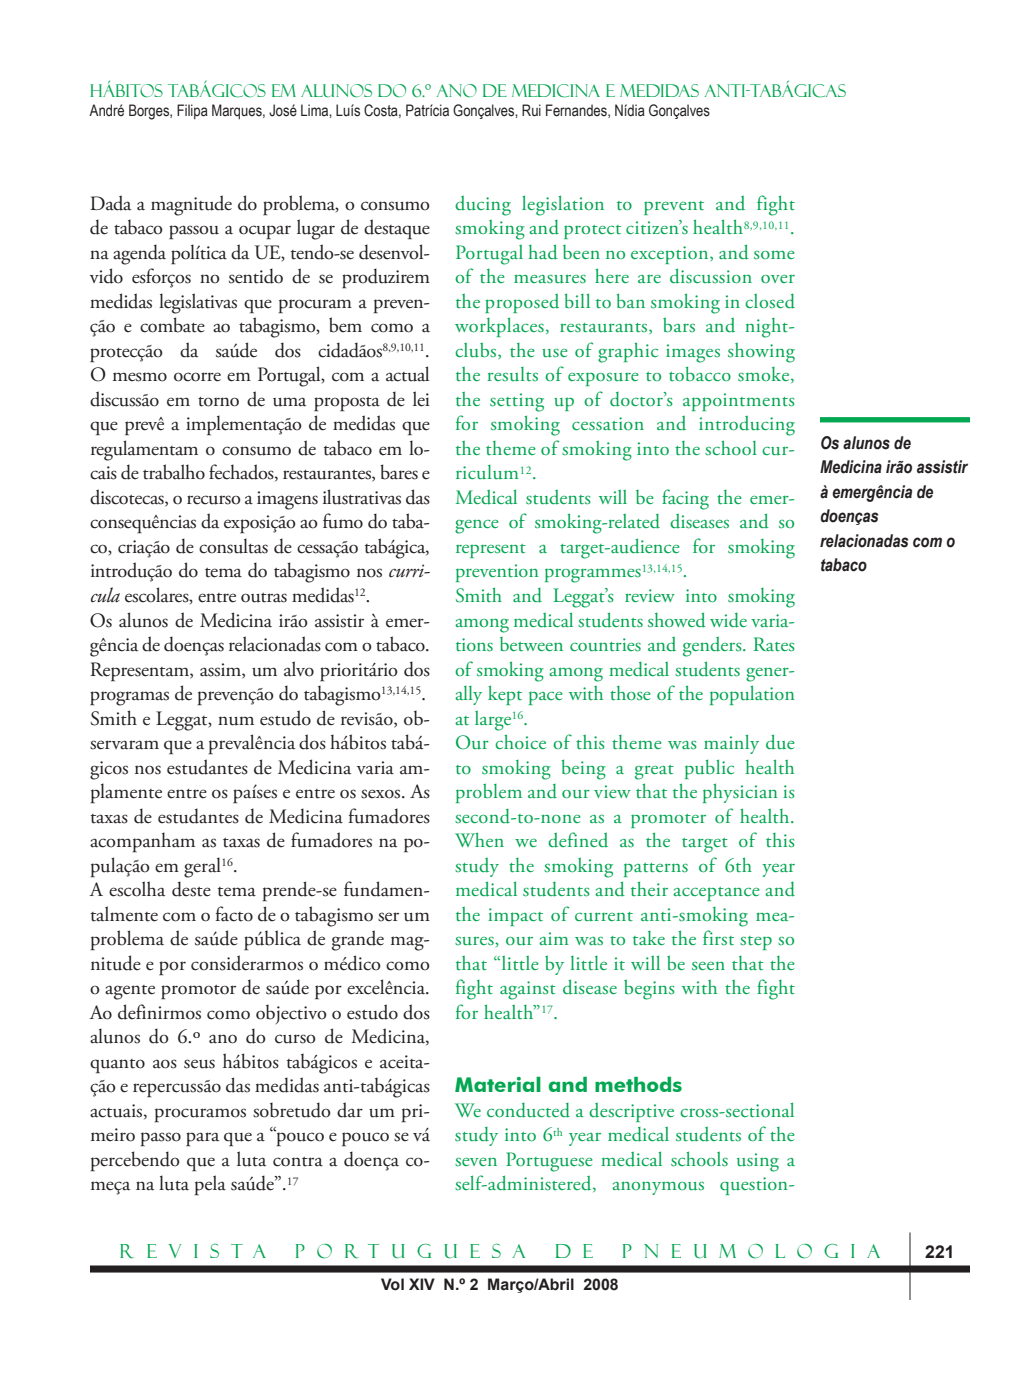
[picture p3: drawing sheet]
<svg xmlns="http://www.w3.org/2000/svg" width="205mm" height="280mm" viewBox="0 0 205 280" stroke-linecap="round" stroke-linejoin="round" font-family="sans-serif">
<defs><g id="words">
<g font-size="4.1" fill="#231f20">
<text x="18" y="41.9">Dada a magnitude do problema, o consumo</text>
<text x="18" y="46.8">de tabaco passou a ocupar lugar de destaque</text>
<text x="18" y="51.7">na agenda política da UE, tendo-se desenvol-</text>
<text x="18" y="56.7">vido esforços no sentido de se produzirem</text>
<text x="18" y="61.6">medidas legislativas que procuram a preven-</text>
<text x="18" y="66.5">ção e combate ao tabagismo, bem como a</text>
<text x="18" y="71.4">protecção</text>
<text x="36" y="71.4">da</text>
<text x="43.1" y="71.4">saúde</text>
<text x="55" y="71.4">dos</text>
<text x="63.6" y="71.4">cidadãos</text>
<text x="85" y="71.4">.</text>
<text x="18" y="76.3">O mesmo ocorre em Portugal, com a actual</text>
<text x="18" y="81.2">discussão em torno de uma proposta de lei</text>
<text x="18" y="86.1">que prevê a implementação de medidas que</text>
<text x="18" y="91">regulamentam o consumo de tabaco em lo-</text>
<text x="18" y="95.9">cais de trabalho fechados, restaurantes, bares e</text>
<text x="18" y="100.8">discotecas, o recurso a imagens ilustrativas das</text>
<text x="18" y="105.7">consequências da exposição ao fumo do taba-</text>
<text x="18" y="110.6">co, criação de consultas de cessação tabágica,</text>
<text x="18" y="115.5">introdução do tema do tabagismo nos curri-</text>
<text x="18" y="125.3">Os alunos de Medicina irão assistir à emer-</text>
<text x="18" y="120.4">cula escolares, entre outras medidas .</text>
<text x="18" y="130.2">gência de doenças relacionadas com o tabaco.</text>
<text x="18" y="135.1">Representam, assim, um alvo prioritário dos</text>
<text x="18" y="140">programas de prevenção do tabagismo</text>
<text x="84.2" y="140">.</text>
<text x="18" y="144.9">Smith e Leggat, num estudo de revisão, ob-</text>
<text x="18" y="149.8">servaram que a prevalência dos hábitos tabá-</text>
<text x="18" y="154.7">gicos nos estudantes de Medicina varia am-</text>
<text x="18" y="159.6">plamente entre os países e entre os sexos. As</text>
<text x="18" y="164.5">taxas de estudantes de Medicina fumadores</text>
<text x="18" y="169.4">acompanham as taxas de fumadores na po-</text>
<text x="18" y="179.2">A escolha deste tema prende-se fundamen-</text>
<text x="18" y="174.3">pulação em geral .</text>
<text x="18" y="184.1">talmente com o facto de o tabagismo ser um</text>
<text x="18" y="189">problema de saúde pública de grande mag-</text>
<text x="18" y="194">nitude e por considerarmos o médico como</text>
<text x="18" y="198.9">o agente promotor de saúde por excelência.</text>
<text x="18" y="203.8">Ao definirmos como objectivo o estudo dos</text>
<text x="18" y="208.7">alunos do 6.º ano do curso de Medicina,</text>
<text x="18" y="213.6">quanto aos seus hábitos tabágicos e aceita-</text>
<text x="18" y="218.5">ção e repercussão das medidas anti-tabágicas</text>
<text x="18" y="223.4">actuais, procuramos sobretudo dar um pri-</text>
<text x="18" y="228.3">meiro passo para que a “pouco e pouco se vá</text>
<text x="18" y="233.2">percebendo que a luta contra a doença co-</text>
<text x="18" y="238.1">meça na luta pela saúde”.</text>
</g>
<g font-size="4.1" fill="#00a54f">
<text x="91" y="41.9">ducing legislation to prevent and fight</text>
<text x="91" y="46.8">smoking and protect citizen’s health</text>
<text x="158" y="46.8">.</text>
<text x="91" y="51.7">Portugal had been no exception, and some</text>
<text x="91" y="56.7">of the measures here are discussion over</text>
<text x="91" y="61.6">the proposed bill to ban smoking in closed</text>
<text x="91" y="66.5">workplaces, restaurants, bars and night-</text>
<text x="91" y="71.4">clubs, the use of graphic images showing</text>
<text x="91" y="76.3">the results of exposure to tobacco smoke,</text>
<text x="91" y="81.2">the setting up of doctor’s appointments</text>
<text x="91" y="86.1">for smoking cessation and introducing</text>
<text x="91" y="91">the theme of smoking into the school cur-</text>
<text x="91" y="95.9">riculum .</text>
<text x="91" y="100.8">Medical students will be facing the emer-</text>
<text x="91" y="105.7">gence of smoking-related diseases and so</text>
<text x="91" y="110.6">represent a target-audience for smoking</text>
<text x="91" y="115.5">prevention programmes</text>
<text x="136.5" y="115.5">.</text>
<text x="91" y="120.4">Smith and Leggat’s review into smoking</text>
<text x="91" y="125.3">among medical students showed wide varia-</text>
<text x="91" y="130.2">tions between countries and genders. Rates</text>
<text x="91" y="135.1">of smoking among medical students gener-</text>
<text x="91" y="140">ally kept pace with those of the population</text>
<text x="91" y="144.9">at large .</text>
<text x="91" y="149.8">Our choice of this theme was mainly due</text>
<text x="91" y="154.7">to smoking being a great public health</text>
<text x="91" y="159.6">problem and our view that the physician is</text>
<text x="91" y="164.5">second-to-none as a promoter of health.</text>
<text x="91" y="169.4">When we defined as the target of this</text>
<text x="91" y="174.3">study the smoking patterns of 6th year</text>
<text x="91" y="179.2">medical students and their acceptance and</text>
<text x="91" y="184.1">the impact of current anti-smoking mea-</text>
<text x="91" y="189">sures, our aim was to take the first step so</text>
<text x="91" y="194">that “little by little it will be seen that the</text>
<text x="91" y="198.9">fight against disease begins with the fight</text>
<text x="91" y="203.8">for health” .</text>
<text x="91" y="218.5">Material and methods</text>
<text x="91" y="223.4">We conducted a descriptive cross-sectional</text>
<text x="91" y="228.3">study into 6</text>
<text x="91" y="233.2">seven Portuguese medical schools using a</text>
<text x="113.8" y="228.3">year medical students of the</text>
<text x="91" y="238.1">self-administered,</text>
<text x="122.4" y="238.1">anonymous</text>
<text x="144" y="238.1">question-</text>
</g>
<g font-size="3.9" fill="#00a54f">
<text x="23.9" y="251.7">R e v i s t a</text>
<text x="59" y="251.7">P o r t u g u e s a</text>
<text x="110.9" y="251.7">d e</text>
<text x="124.4" y="251.7">P n e u m o l o g i a</text>
</g>
<text font-size="3.5" fill="#00a54f" x="18" y="19.3">Hábitos tabágicos em alunos do 6.º ano de Medicina e medidas anti-tabágicas</text>
<g font-size="3.5" fill="#231f20">
<text x="164" y="89.8">Os alunos de</text>
<text x="164" y="94.7">Medicina irão assistir</text>
<text x="164" y="99.6">à emergência de</text>
<text x="164" y="104.5">doenças</text>
<text x="164" y="109.4">relacionadas com o</text>
<text x="164" y="114.3">tabaco</text>
<text x="185.1" y="251.7">221</text>
</g>
<g font-size="3.2" fill="#231f20">
<text x="18" y="23.1">André Borges, Filipa Marques, José Lima, Luís Costa, Patrícia Gonçalves, Rui Fernandes, Nídia Gonçalves</text>
<text x="76.2" y="258">Vol XIV N.º 2 Março/Abril 2008</text>
</g>
<g font-size="2.4" fill="#00a54f">
<text x="148.7" y="45.7">8,9,10,11</text>
<text x="103.9" y="94.7">12</text>
<text x="128.3" y="114.4">13,14,15</text>
<text x="102.3" y="143.8">16</text>
<text x="108.2" y="202.6">17</text>
<text x="110.6" y="227.1">th</text>
</g>
<g font-size="2.4" fill="#231f20">
<text x="76.5" y="70.2">8,9,10,11</text>
<text x="70.8" y="119.3">12</text>
<text x="76.2" y="138.9">13,14,15</text>
<text x="44.2" y="173.2">16</text>
<text x="57.4" y="236.9">17</text>
</g>
</g></defs>
<path d="M18 253.8h176" fill="none" stroke="#231f20" stroke-width="1.4" stroke-linecap="butt"/>
<path d="M182 246.5v13.5" fill="none" stroke="#231f20" stroke-width=".2"/>
<path d="M121.5 -.1h17.7v5.6h-17.7z" fill="#fff"/>
<path d="M164 84h30" fill="none" stroke="#00a54f" stroke-width="1.1" stroke-linecap="butt"/>
<use href="#words"/>
</svg>
